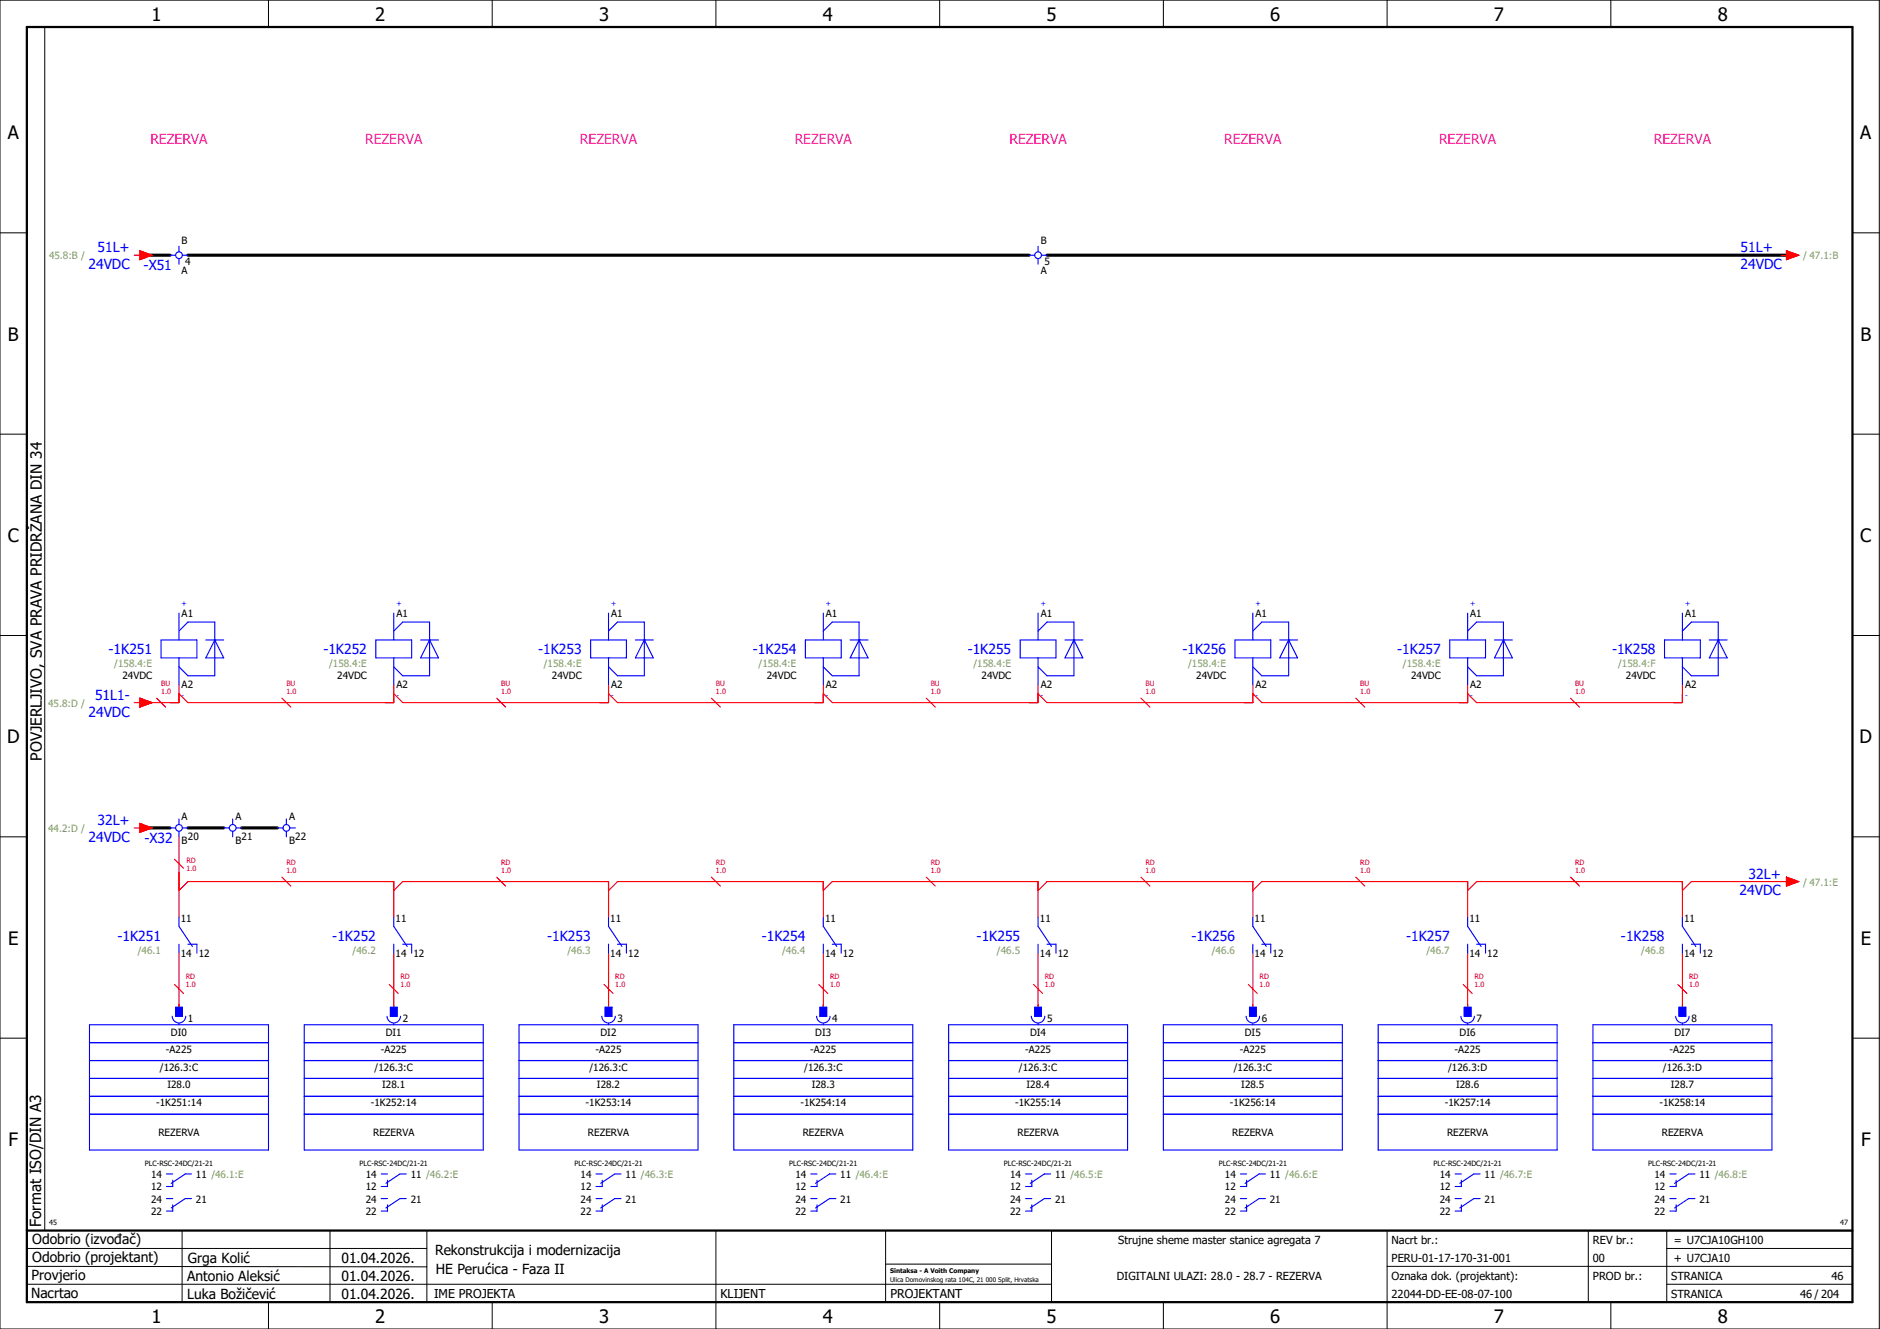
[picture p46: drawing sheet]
<svg xmlns="http://www.w3.org/2000/svg" width="420mm" height="297mm" viewBox="0 0 420 297" stroke-linecap="round" stroke-linejoin="round" font-family="sans-serif">
<defs><g id="words">
<g font-size="4.1">
<text x="33.9" y="4.7">1</text>
<text x="83.9" y="4.7">2</text>
<text x="133.9" y="4.7">3</text>
<text x="183.9" y="4.7">4</text>
<text x="233.9" y="4.7">5</text>
<text x="283.9" y="4.7">6</text>
<text x="333.9" y="4.7">7</text>
<text x="383.9" y="4.7">8</text>
<text x="1.8" y="31.2">A</text>
<text x="415.8" y="31.2">A</text>
<text x="1.8" y="76.2">B</text>
<text x="415.8" y="76.2">B</text>
<text x="1.8" y="121.2">C</text>
<text x="415.8" y="121.2">C</text>
<text x="1.6" y="166.2">D</text>
<text x="415.6" y="166.2">D</text>
<text x="1.8" y="211.2">E</text>
<text x="415.8" y="211.2">E</text>
<text x="1.9" y="256.2">F</text>
<text x="415.9" y="256.2">F</text>
<text x="33.9" y="295.7">1</text>
<text x="83.9" y="295.7">2</text>
<text x="133.9" y="295.7">3</text>
<text x="183.9" y="295.7">4</text>
<text x="233.9" y="295.7">5</text>
<text x="283.9" y="295.7">6</text>
<text x="333.9" y="295.7">7</text>
<text x="383.9" y="295.7">8</text>
</g>
<g font-size="3.4">
<text x="9.4" y="170" transform="rotate(-90 9.4 170)">POVJERLJIVO, SVA PRAVA PRIDRŽANA DIN 34</text>
<text x="9.2" y="274.3" transform="rotate(-90 9.2 274.3)">Format ISO/DIN A3</text>
</g>
<g font-size="3.1" fill="#f0f">
<text x="33.6" y="32.1">REZERVA</text>
<text x="81.6" y="32.1">REZERVA</text>
<text x="129.6" y="32.1">REZERVA</text>
<text x="177.6" y="32.1">REZERVA</text>
<text x="225.6" y="32.1">REZERVA</text>
<text x="273.6" y="32.1">REZERVA</text>
<text x="321.6" y="32.1">REZERVA</text>
<text x="369.6" y="32.1">REZERVA</text>
</g>
<g font-size="3.1" fill="#00f">
<text x="21.8" y="56.4">51L+</text>
<text x="389" y="56.4">51L+</text>
<text x="19.8" y="60.1">24VDC</text>
<text x="32.1" y="60.3">-X51</text>
<text x="389" y="60.1">24VDC</text>
<text x="24.3" y="146.3">-1K251</text>
<text x="72.3" y="146.3">-1K252</text>
<text x="120.3" y="146.3">-1K253</text>
<text x="168.3" y="146.3">-1K254</text>
<text x="216.3" y="146.3">-1K255</text>
<text x="264.3" y="146.3">-1K256</text>
<text x="312.3" y="146.3">-1K257</text>
<text x="360.3" y="146.3">-1K258</text>
<text x="19.8" y="160.1">24VDC</text>
<text x="21.2" y="156.4">51L1-</text>
<text x="21.8" y="184.4">32L+</text>
<text x="19.8" y="188.1">24VDC</text>
<text x="32.3" y="188.3">-X32</text>
<text x="390.8" y="196.4">32L+</text>
<text x="388.8" y="200.1">24VDC</text>
<text x="26.3" y="210.3">-1K251</text>
<text x="74.3" y="210.3">-1K252</text>
<text x="122.3" y="210.3">-1K253</text>
<text x="170.3" y="210.3">-1K254</text>
<text x="218.3" y="210.3">-1K255</text>
<text x="266.3" y="210.3">-1K256</text>
<text x="314.3" y="210.3">-1K257</text>
<text x="362.3" y="210.3">-1K258</text>
</g>
<g font-size="3.1">
<text x="7.2" y="278.1">Odobrio (izvođač)</text>
<text x="97.2" y="280.5">Rekonstrukcija i modernizacija</text>
<text x="7.1" y="286.1">Provjerio</text>
<text x="7.2" y="282.1">Odobrio (projektant)</text>
<text x="41.8" y="286.2">Antonio Aleksić</text>
<text x="42" y="282.3">Grga Kolić</text>
<text x="76.3" y="282.3">01.04.2026.</text>
<text x="76.3" y="286.3">01.04.2026.</text>
<text x="97.4" y="284.8">HE Perućica - Faza II</text>
<text x="6.9" y="290">Nacrtao</text>
<text x="41.8" y="290.3">Luka Božičević</text>
<text x="76.3" y="290.3">01.04.2026.</text>
</g>
<g font-size="2.7">
<text x="97" y="290.1">IME PROJEKTA</text>
<text x="161" y="290.1">KLIJENT</text>
<text x="199" y="290.1">PROJEKTANT</text>
</g>
<g font-size="2.5">
<text x="249.9" y="278">Strujne sheme master stanice agregata 7</text>
<text x="311" y="278">Nacrt br.:</text>
<text x="356" y="278">REV br.:</text>
<text x="374.1" y="278">= U7CJA10GH100</text>
<text x="249.6" y="286">DIGITALNI ULAZI: 28.0 - 28.7 - REZERVA</text>
<text x="311" y="286">Oznaka dok. (projektant):</text>
<text x="311" y="282">PERU-01-17-170-31-001</text>
<text x="356" y="286">PROD br.:</text>
<text x="356" y="282">00</text>
<text x="373.5" y="286">STRANICA</text>
<text x="374.1" y="282.1">+ U7CJA10</text>
<text x="409.3" y="286">46</text>
<text x="311" y="290">22044-DD-EE-08-07-100</text>
<text x="373.5" y="290">STRANICA</text>
<text x="402.3" y="290">46 / 204</text>
</g>
<g font-size="2.2" fill="#7ca552">
<text x="11" y="57.9">45.8:B /</text>
<text x="403" y="57.9">/ 47.1:B</text>
<text x="25.5" y="149.2">/158.4:E</text>
<text x="73.5" y="149.2">/158.4:E</text>
<text x="121.5" y="149.2">/158.4:E</text>
<text x="169.5" y="149.2">/158.4:E</text>
<text x="217.5" y="149.2">/158.4:E</text>
<text x="265.5" y="149.2">/158.4:E</text>
<text x="313.5" y="149.2">/158.4:E</text>
<text x="361.6" y="149.2">/158.4:F</text>
<text x="10.8" y="157.9">45.8:D /</text>
<text x="10.8" y="185.9">44.2:D /</text>
<text x="403" y="197.9">/ 47.1:E</text>
<text x="30.8" y="213.2">/46.1</text>
<text x="78.8" y="213.2">/46.2</text>
<text x="126.8" y="213.2">/46.3</text>
<text x="174.8" y="213.2">/46.4</text>
<text x="222.8" y="213.2">/46.5</text>
<text x="270.8" y="213.2">/46.6</text>
<text x="318.8" y="213.2">/46.7</text>
<text x="366.8" y="213.2">/46.8</text>
</g>
<g font-size="2.2">
<text x="40.6" y="54.6">B</text>
<text x="41.4" y="59.3">4</text>
<text x="232.6" y="54.6">B</text>
<text x="233.4" y="59.3">5</text>
<text x="40.6" y="61.3">A</text>
<text x="232.6" y="61.3">A</text>
<text x="40.6" y="138">A1</text>
<text x="88.6" y="138">A1</text>
<text x="136.6" y="138">A1</text>
<text x="184.6" y="138">A1</text>
<text x="232.6" y="138">A1</text>
<text x="280.6" y="138">A1</text>
<text x="328.6" y="138">A1</text>
<text x="376.6" y="138">A1</text>
<text x="27.4" y="151.9">24VDC</text>
<text x="40.6" y="153.9">A2</text>
<text x="75.4" y="151.9">24VDC</text>
<text x="88.6" y="153.9">A2</text>
<text x="123.4" y="151.9">24VDC</text>
<text x="136.6" y="153.9">A2</text>
<text x="171.4" y="151.9">24VDC</text>
<text x="184.6" y="153.9">A2</text>
<text x="219.4" y="151.9">24VDC</text>
<text x="232.6" y="153.9">A2</text>
<text x="267.4" y="151.9">24VDC</text>
<text x="280.6" y="153.9">A2</text>
<text x="315.4" y="151.9">24VDC</text>
<text x="328.6" y="153.9">A2</text>
<text x="363.4" y="151.9">24VDC</text>
<text x="376.6" y="153.9">A2</text>
<text x="40.6" y="183.2">A</text>
<text x="52.6" y="183.2">A</text>
<text x="64.6" y="183.2">A</text>
<text x="40.6" y="188.7">B</text>
<text x="42" y="187.7">20</text>
<text x="52.6" y="188.7">B</text>
<text x="54" y="187.7">21</text>
<text x="64.6" y="188.7">B</text>
<text x="66" y="187.7">22</text>
<text x="40.4" y="206">11</text>
<text x="88.4" y="206">11</text>
<text x="136.4" y="206">11</text>
<text x="184.4" y="206">11</text>
<text x="232.4" y="206">11</text>
<text x="280.4" y="206">11</text>
<text x="328.4" y="206">11</text>
<text x="376.4" y="206">11</text>
<text x="40.4" y="213.9">14</text>
<text x="44.4" y="213.9">12</text>
<text x="88.4" y="213.9">14</text>
<text x="92.4" y="213.9">12</text>
<text x="136.4" y="213.9">14</text>
<text x="140.4" y="213.9">12</text>
<text x="184.4" y="213.9">14</text>
<text x="188.4" y="213.9">12</text>
<text x="232.4" y="213.9">14</text>
<text x="236.4" y="213.9">12</text>
<text x="280.4" y="213.9">14</text>
<text x="284.4" y="213.9">12</text>
<text x="328.4" y="213.9">14</text>
<text x="332.4" y="213.9">12</text>
<text x="376.4" y="213.9">14</text>
<text x="380.4" y="213.9">12</text>
<text x="38.2" y="231.5">DI0</text>
<text x="42" y="228.4">1</text>
<text x="86.2" y="231.5">DI1</text>
<text x="90" y="228.4">2</text>
<text x="134.2" y="231.5">DI2</text>
<text x="138" y="228.4">3</text>
<text x="182.2" y="231.5">DI3</text>
<text x="186" y="228.4">4</text>
<text x="230.2" y="231.5">DI4</text>
<text x="234" y="228.4">5</text>
<text x="278.2" y="231.5">DI5</text>
<text x="282" y="228.4">6</text>
<text x="326.2" y="231.5">DI6</text>
<text x="330" y="228.4">7</text>
<text x="374.2" y="231.5">DI7</text>
<text x="378" y="228.4">8</text>
<text x="35.7" y="239.3">/126.3:C</text>
<text x="37.1" y="235.3">-A225</text>
<text x="83.7" y="239.3">/126.3:C</text>
<text x="85.1" y="235.3">-A225</text>
<text x="131.7" y="239.3">/126.3:C</text>
<text x="133.1" y="235.3">-A225</text>
<text x="179.7" y="239.3">/126.3:C</text>
<text x="181.1" y="235.3">-A225</text>
<text x="227.7" y="239.3">/126.3:C</text>
<text x="229.1" y="235.3">-A225</text>
<text x="275.7" y="239.3">/126.3:C</text>
<text x="277.1" y="235.3">-A225</text>
<text x="323.6" y="239.3">/126.3:D</text>
<text x="325.1" y="235.3">-A225</text>
<text x="371.6" y="239.3">/126.3:D</text>
<text x="373.1" y="235.3">-A225</text>
<text x="37.4" y="243.3">I28.0</text>
<text x="85.4" y="243.3">I28.1</text>
<text x="133.4" y="243.3">I28.2</text>
<text x="181.4" y="243.3">I28.3</text>
<text x="229.4" y="243.3">I28.4</text>
<text x="277.4" y="243.3">I28.5</text>
<text x="325.4" y="243.3">I28.6</text>
<text x="373.4" y="243.3">I28.7</text>
<text x="34.9" y="247.3">-1K251:14</text>
<text x="82.9" y="247.3">-1K252:14</text>
<text x="130.9" y="247.3">-1K253:14</text>
<text x="178.9" y="247.3">-1K254:14</text>
<text x="226.9" y="247.3">-1K255:14</text>
<text x="274.9" y="247.3">-1K256:14</text>
<text x="322.9" y="247.3">-1K257:14</text>
<text x="370.9" y="247.3">-1K258:14</text>
<text x="35.4" y="253.9">REZERVA</text>
<text x="83.4" y="253.9">REZERVA</text>
<text x="131.4" y="253.9">REZERVA</text>
<text x="179.4" y="253.9">REZERVA</text>
<text x="227.4" y="253.9">REZERVA</text>
<text x="275.4" y="253.9">REZERVA</text>
<text x="323.4" y="253.9">REZERVA</text>
<text x="371.4" y="253.9">REZERVA</text>
<text x="33.8" y="263.3">14</text>
<text x="43.8" y="263.3">11 /46.1:E</text>
<text x="81.8" y="263.3">14</text>
<text x="91.8" y="263.3">11 /46.2:E</text>
<text x="129.8" y="263.3">14</text>
<text x="139.8" y="263.3">11 /46.3:E</text>
<text x="177.8" y="263.3">14</text>
<text x="187.8" y="263.3">11 /46.4:E</text>
<text x="225.8" y="263.3">14</text>
<text x="235.8" y="263.3">11 /46.5:E</text>
<text x="273.8" y="263.3">14</text>
<text x="283.8" y="263.3">11 /46.6:E</text>
<text x="321.8" y="263.3">14</text>
<text x="331.8" y="263.3">11 /46.7:E</text>
<text x="369.8" y="263.3">14</text>
<text x="379.8" y="263.3">11 /46.8:E</text>
<text x="33.8" y="266.1">12</text>
<text x="33.8" y="268.8">24</text>
<text x="43.8" y="268.8">21</text>
<text x="81.8" y="266.1">12</text>
<text x="81.8" y="268.8">24</text>
<text x="91.8" y="268.8">21</text>
<text x="129.8" y="266.1">12</text>
<text x="129.8" y="268.8">24</text>
<text x="139.8" y="268.8">21</text>
<text x="177.8" y="266.1">12</text>
<text x="177.8" y="268.8">24</text>
<text x="187.8" y="268.8">21</text>
<text x="225.8" y="266.1">12</text>
<text x="225.8" y="268.8">24</text>
<text x="235.8" y="268.8">21</text>
<text x="273.8" y="266.1">12</text>
<text x="273.8" y="268.8">24</text>
<text x="283.8" y="268.8">21</text>
<text x="321.8" y="266.1">12</text>
<text x="321.8" y="268.8">24</text>
<text x="331.8" y="268.8">21</text>
<text x="369.8" y="266.1">12</text>
<text x="369.8" y="268.8">24</text>
<text x="379.8" y="268.8">21</text>
<text x="33.8" y="271.6">22</text>
<text x="81.8" y="271.6">22</text>
<text x="129.8" y="271.6">22</text>
<text x="177.8" y="271.6">22</text>
<text x="225.8" y="271.6">22</text>
<text x="273.8" y="271.6">22</text>
<text x="321.8" y="271.6">22</text>
<text x="369.8" y="271.6">22</text>
</g>
<g font-size="1.6" fill="#00f">
<text x="40.6" y="135.4">+</text>
<text x="88.6" y="135.4">+</text>
<text x="136.6" y="135.4">+</text>
<text x="184.6" y="135.4">+</text>
<text x="232.6" y="135.4">+</text>
<text x="280.6" y="135.4">+</text>
<text x="328.6" y="135.4">+</text>
<text x="376.6" y="135.4">+</text>
<text x="40.6" y="156">-</text>
<text x="88.6" y="156">-</text>
<text x="136.6" y="156">-</text>
<text x="184.6" y="156">-</text>
<text x="232.6" y="156">-</text>
<text x="280.6" y="156">-</text>
<text x="328.6" y="156">-</text>
<text x="376.6" y="156">-</text>
</g>
<g font-size="1.6" fill="#f00">
<text x="36" y="155.2">1.0</text>
<text x="36" y="153.3">BU</text>
<text x="64" y="155.2">1.0</text>
<text x="64" y="153.3">BU</text>
<text x="112" y="155.2">1.0</text>
<text x="112" y="153.3">BU</text>
<text x="160" y="155.2">1.0</text>
<text x="160" y="153.3">BU</text>
<text x="208" y="155.2">1.0</text>
<text x="208" y="153.3">BU</text>
<text x="256" y="155.2">1.0</text>
<text x="256" y="153.3">BU</text>
<text x="304" y="155.2">1.0</text>
<text x="304" y="153.3">BU</text>
<text x="352" y="155.2">1.0</text>
<text x="352" y="153.3">BU</text>
<text x="41.7" y="194.7">1.0</text>
<text x="41.7" y="192.8">RD</text>
<text x="64" y="195.2">1.0</text>
<text x="64" y="193.3">RD</text>
<text x="112" y="195.2">1.0</text>
<text x="112" y="193.3">RD</text>
<text x="160" y="195.2">1.0</text>
<text x="160" y="193.3">RD</text>
<text x="208" y="195.2">1.0</text>
<text x="208" y="193.3">RD</text>
<text x="256" y="195.2">1.0</text>
<text x="256" y="193.3">RD</text>
<text x="304" y="195.2">1.0</text>
<text x="304" y="193.3">RD</text>
<text x="352" y="195.2">1.0</text>
<text x="352" y="193.3">RD</text>
<text x="41.5" y="220.7">1.0</text>
<text x="41.5" y="218.8">RD</text>
<text x="89.5" y="220.7">1.0</text>
<text x="89.5" y="218.8">RD</text>
<text x="137.5" y="220.7">1.0</text>
<text x="137.5" y="218.8">RD</text>
<text x="185.5" y="220.7">1.0</text>
<text x="185.5" y="218.8">RD</text>
<text x="233.5" y="220.7">1.0</text>
<text x="233.5" y="218.8">RD</text>
<text x="281.5" y="220.7">1.0</text>
<text x="281.5" y="218.8">RD</text>
<text x="329.5" y="220.7">1.0</text>
<text x="329.5" y="218.8">RD</text>
<text x="377.5" y="220.7">1.0</text>
<text x="377.5" y="218.8">RD</text>
</g>
<g font-size="1.6">
<text x="32.4" y="260.7">PLC-RSC-24DC/21-21</text>
<text x="80.4" y="260.7">PLC-RSC-24DC/21-21</text>
<text x="128.4" y="260.7">PLC-RSC-24DC/21-21</text>
<text x="176.4" y="260.7">PLC-RSC-24DC/21-21</text>
<text x="224.4" y="260.7">PLC-RSC-24DC/21-21</text>
<text x="272.4" y="260.7">PLC-RSC-24DC/21-21</text>
<text x="320.4" y="260.7">PLC-RSC-24DC/21-21</text>
<text x="368.4" y="260.7">PLC-RSC-24DC/21-21</text>
<text x="11" y="273.7">45</text>
<text x="411.2" y="273.7">47</text>
</g>
<g font-size="1.4">
<text x="198.9" y="284.4">Sintaksa - A Voith Company</text>
<text x="198.9" y="286.4">Ulica Domovinskog rata 104C, 21 000 Split, Hrvatska</text>
</g>
</g></defs>
<g fill="none" stroke="#000" stroke-width=".22">
<path d="M0 0h420v297h-420zM10 6v269M60 0v6M110 0v6M160 0v6M210 0v6M260 0v6M310 0v6M360 0v6M0 52h6M414 52h6M0 97h6"/>
<path d="M414 97h6M0 142h6M414 142h6M414 176.3v87.4M0 187h6M414 187h6M0 232h6M414 232h6M6 279h89.4M40.7 275v16M73.7 274.9v16M95.4 275.1v16"/>
<path d="M160 275v22M197.9 275.1v16M310 275v22M355 275v16M372.5 279h41.5M372.5 275v16M414 275h-179v16M6 283l89.4 .1M6 287h229M60 291v6M110 291v6M197.9 282.5h37.1"/>
<path d="M210 291v6M260 291v6M310 283h104M360 291v6M372.5 287h41.5"/>
</g>
<path d="M6 6h408v285h-408zM6 275h408" fill="none" stroke="#000" stroke-width=".5"/>
<g fill="none" stroke="#f00" stroke-width=".25">
<path d="M30 57h1.3M31.3 56l2.7 1-2.7 1zM398 57h1.2M399.2 56l2.8 1-2.8 1zM30 157h1.3M31.3 156l2.7 1-2.7 1zM35 156l2 2M40 153v4h-8M63 156l2 2M88 153v4h-46l-2-2M111 156l2 2M136 153v4h-46l-2-2"/>
<path d="M159 156l2 2M184 153v4h-46l-2-2M207 156l2 2M232 153v4h-46l-2-2M255 156l2 2M280 153v4h-46l-2-2M303 156l2 2M328 153v4h-46l-2-2M351 156l2 2M376 153v4h-46l-2-2M30 185h1.3M31.3 184l2.7 1-2.7 1z"/>
<path d="M39 192l2 2M40 199l2-2h46v8M40 187v18M63 196l2 2M88 199l2-2h46v8M111 196l2 2M136 199l2-2h46v8M159 196l2 2M184 199l2-2h46v8M207 196l2 2M232 199l2-2h46v8M255 196l2 2"/>
<path d="M280 199l2-2h46v8M303 196l2 2M328 199l2-2h46v8M351 196l2 2M399.2 196l2.8 1-2.8 1zM400 197h-22l-2 2M40 213v12M88 213v12M136 213v12M184 213v12M232 213v12M280 213v12"/>
<path d="M328 213v12M376 213v12M39 220l2 2M87 220l2 2M135 220l2 2M183 220l2 2M231 220l2 2M279 220l2 2M327 220l2 2M375 220l2 2"/>
</g>
<path d="M32 57h6M42 57h188M234 57h166M32 185h6M42 185h8M54 185h8" fill="none" stroke="#000" stroke-width=".7"/>
<g fill="none" stroke="#00f" stroke-width=".25">
<path d="M38 57h1.3M40 55v1.3M40 57.8v1.2M40.8 57h1.2M230 57h1.3M232 55v1.3M232 57.8v1.2M232.8 57h1.2M40 137v6M88 137v6M136 137v6M184 137v6"/>
<path d="M232 137v6M280 137v6M328 137v6M376 137v6M36 143h8v4h-8zM40 147v6M40 141l2-2h6v12h-6l-2-2M46 143h4M48 143h.1M48 143l2 4h-4zM84 143h8v4h-8zM88 147v6"/>
<path d="M88 141l2-2h6v12h-6l-2-2M94 143h4M96 143h.1M96 143l2 4h-4zM132 143h8v4h-8zM136 147v6M136 141l2-2h6v12h-6l-2-2M142 143h4M144 143h.1M144 143l2 4h-4zM180 143h8v4h-8zM184 147v6"/>
<path d="M184 141l2-2h6v12h-6l-2-2M190 143h4M192 143h.1M192 143l2 4h-4zM228 143h8v4h-8zM232 147v6M232 141l2-2h6v12h-6l-2-2M238 143h4M240 143h.1M240 143l2 4h-4zM276 143h8v4h-8zM280 147v6"/>
<path d="M280 141l2-2h6v12h-6l-2-2M286 143h4M288 143h.1M288 143l2 4h-4zM324 143h8v4h-8zM328 147v6M328 141l2-2h6v12h-6l-2-2M334 143h4M336 143h.1M336 143l2 4h-4zM372 143h8v4h-8zM376 147v6"/>
<path d="M376 141l2-2h6v12h-6l-2-2M382 143h4M384 143h.1M384 143l2 4h-4zM38 185h1.3M40 183v1.3M40 185.8v1.2M40.8 185h1.2M50 185h1.3M52 183v1.3M52 185.8v1.2M52.8 185h1.2"/>
<path d="M62 185h1.2M64 183v1.3M64 185.8v1.2M64.7 185h1.3M40 205v2l3 4.5M40 211v2M42 211h2v2M88 205v2l3 4.5M88 211v2M90 211h2v2M136 205v2l3 4.5M136 211v2"/>
<path d="M138 211h2v2M184 205v2l3 4.5M184 211v2M186 211h2v2M232 205v2l3 4.5M232 211v2M234 211h2v2M280 205v2l3 4.5M280 211v2M282 211h2v2M328 205v2l3 4.5M328 211v2"/>
<path d="M330 211h2v2M376 205v2l3 4.5M376 211v2M378 211h2v2M20 237h40M20 229h40v28h-40zM20 233h40M38.5 227.1a1.5 1.5 0 0 0 1.5 1.5 1.5 1.5 0 0 0 1.5-1.5M39.3 225.1h1.5v2h-1.5zM40 228.7v.3M68 237h40M68 233h40"/>
<path d="M68 229h40v28h-40zM86.5 227.1a1.5 1.5 0 0 0 1.5 1.5 1.5 1.5 0 0 0 1.5-1.5M87.3 225.1h1.5v2h-1.5zM88 228.7v.3M116 237h40M116 233h40M116 229h40v28h-40zM134.5 227.1a1.5 1.5 0 0 0 1.5 1.5 1.5 1.5 0 0 0 1.5-1.5M135.3 225.1h1.5v2h-1.5zM136 228.7v.3M164 237h40M164 233h40"/>
<path d="M164 229h40v28h-40zM182.5 227.1a1.5 1.5 0 0 0 1.5 1.5 1.5 1.5 0 0 0 1.5-1.5M183.3 225.1h1.5v2h-1.5zM184 228.7v.3M212 237h40M212 233h40M212 229h40v28h-40zM230.5 227.1a1.5 1.5 0 0 0 1.5 1.5 1.5 1.5 0 0 0 1.5-1.5M231.3 225.1h1.5v2h-1.5zM232 228.7v.3M260 237h40M260 233h40"/>
<path d="M260 229h40v28h-40zM278.5 227.1a1.5 1.5 0 0 0 1.5 1.5 1.5 1.5 0 0 0 1.5-1.5M279.3 225.1h1.5v2h-1.5zM280 228.7v.3M308 237h40M308 233h40M308 229h40v28h-40zM326.5 227.1a1.5 1.5 0 0 0 1.5 1.5 1.5 1.5 0 0 0 1.5-1.5M327.3 225.1h1.5v2h-1.5zM328 228.7v.3M356 237h40M356 233h40"/>
<path d="M356 229h40v28h-40zM374.5 227.1a1.5 1.5 0 0 0 1.5 1.5 1.5 1.5 0 0 0 1.5-1.5M375.2 225.1h1.5v2h-1.5zM376 228.7v.3M20 249h40M20 245h40M20 241h40M68 249h40M68 245h40M68 241h40M116 249h40M116 245h40"/>
<path d="M116 241h40M164 249h40M164 245h40M164 241h40M212 249h40M212 245h40M212 241h40M260 249h40M260 245h40M260 241h40M308 249h40M308 245h40"/>
<path d="M308 241h40M356 249h40M356 245h40M356 241h40M37.2 262.4h1.4M37.2 267.9h1.4M38.6 263.8v1.4h-1.4M38.6 269.3v1.4h-1.4M42.8 262.4h-1.4l-3.1 2.1M42.8 267.9h-1.4l-3.1 2.1M85.2 262.4h1.4M85.2 267.9h1.4"/>
<path d="M86.6 263.8v1.4h-1.4M86.6 269.3v1.4h-1.4M90.8 262.4h-1.4l-3.1 2.1M90.8 267.9h-1.4l-3.1 2.1M133.2 262.4h1.4M133.2 267.9h1.4M134.6 263.8v1.4h-1.4M134.6 269.3v1.4h-1.4M138.8 262.4h-1.4l-3.1 2.1M138.8 267.9h-1.4l-3.1 2.1M181.2 262.4h1.4M181.2 267.9h1.4"/>
<path d="M182.6 263.8v1.4h-1.4M182.6 269.3v1.4h-1.4M186.8 262.4h-1.4l-3.1 2.1M186.8 267.9h-1.4l-3.1 2.1M229.2 262.4h1.4M229.2 267.9h1.4M230.6 263.8v1.4h-1.4M230.6 269.3v1.4h-1.4M234.8 262.4h-1.4l-3.1 2.1M234.8 267.9h-1.4l-3.1 2.1M277.2 262.4h1.4M277.2 267.9h1.4"/>
<path d="M278.6 263.8v1.4h-1.4M278.6 269.3v1.4h-1.4M282.8 262.4h-1.4l-3.1 2.1M282.8 267.9h-1.4l-3.1 2.1M325.2 262.4h1.4M325.2 267.9h1.4M326.6 263.8v1.4h-1.4M326.6 269.3v1.4h-1.4M330.8 262.4h-1.4l-3.1 2.1M330.8 267.9h-1.4l-3.1 2.1M373.2 262.4h1.4M373.2 267.9h1.4"/>
<path d="M374.6 263.8v1.4h-1.4M374.6 269.3v1.4h-1.4M378.8 262.4h-1.4l-3.1 2.1M378.8 267.9h-1.4l-3.1 2.1"/>
<circle cx="40" cy="57" r=".75"/>
<circle cx="232" cy="57" r=".75"/>
<circle cx="40" cy="185" r=".75"/>
<circle cx="52" cy="185" r=".75"/>
<circle cx="64" cy="185" r=".75"/>
</g>
<g fill="#00f" stroke="#00f" stroke-width=".22">
<path d="M39.3 225.1h1.5v2h-1.5z"/>
<path d="M87.3 225.1h1.5v2h-1.5z"/>
<path d="M135.3 225.1h1.5v2h-1.5z"/>
<path d="M183.3 225.1h1.5v2h-1.5z"/>
<path d="M231.3 225.1h1.5v2h-1.5z"/>
<path d="M279.3 225.1h1.5v2h-1.5z"/>
<path d="M327.3 225.1h1.5v2h-1.5z"/>
<path d="M375.2 225.1h1.5v2h-1.5z"/>
</g>
<g fill="#f00" stroke="#f00" stroke-width=".22">
<path d="M31.3 184l2.7 1-2.7 1z"/>
<path d="M399.2 196l2.8 1-2.8 1z"/>
<path d="M31.3 156l2.7 1-2.7 1z"/>
<path d="M31.3 56l2.7 1-2.7 1z"/>
<path d="M399.2 56l2.8 1-2.8 1z"/>
</g>
<use href="#words"/>
</svg>
